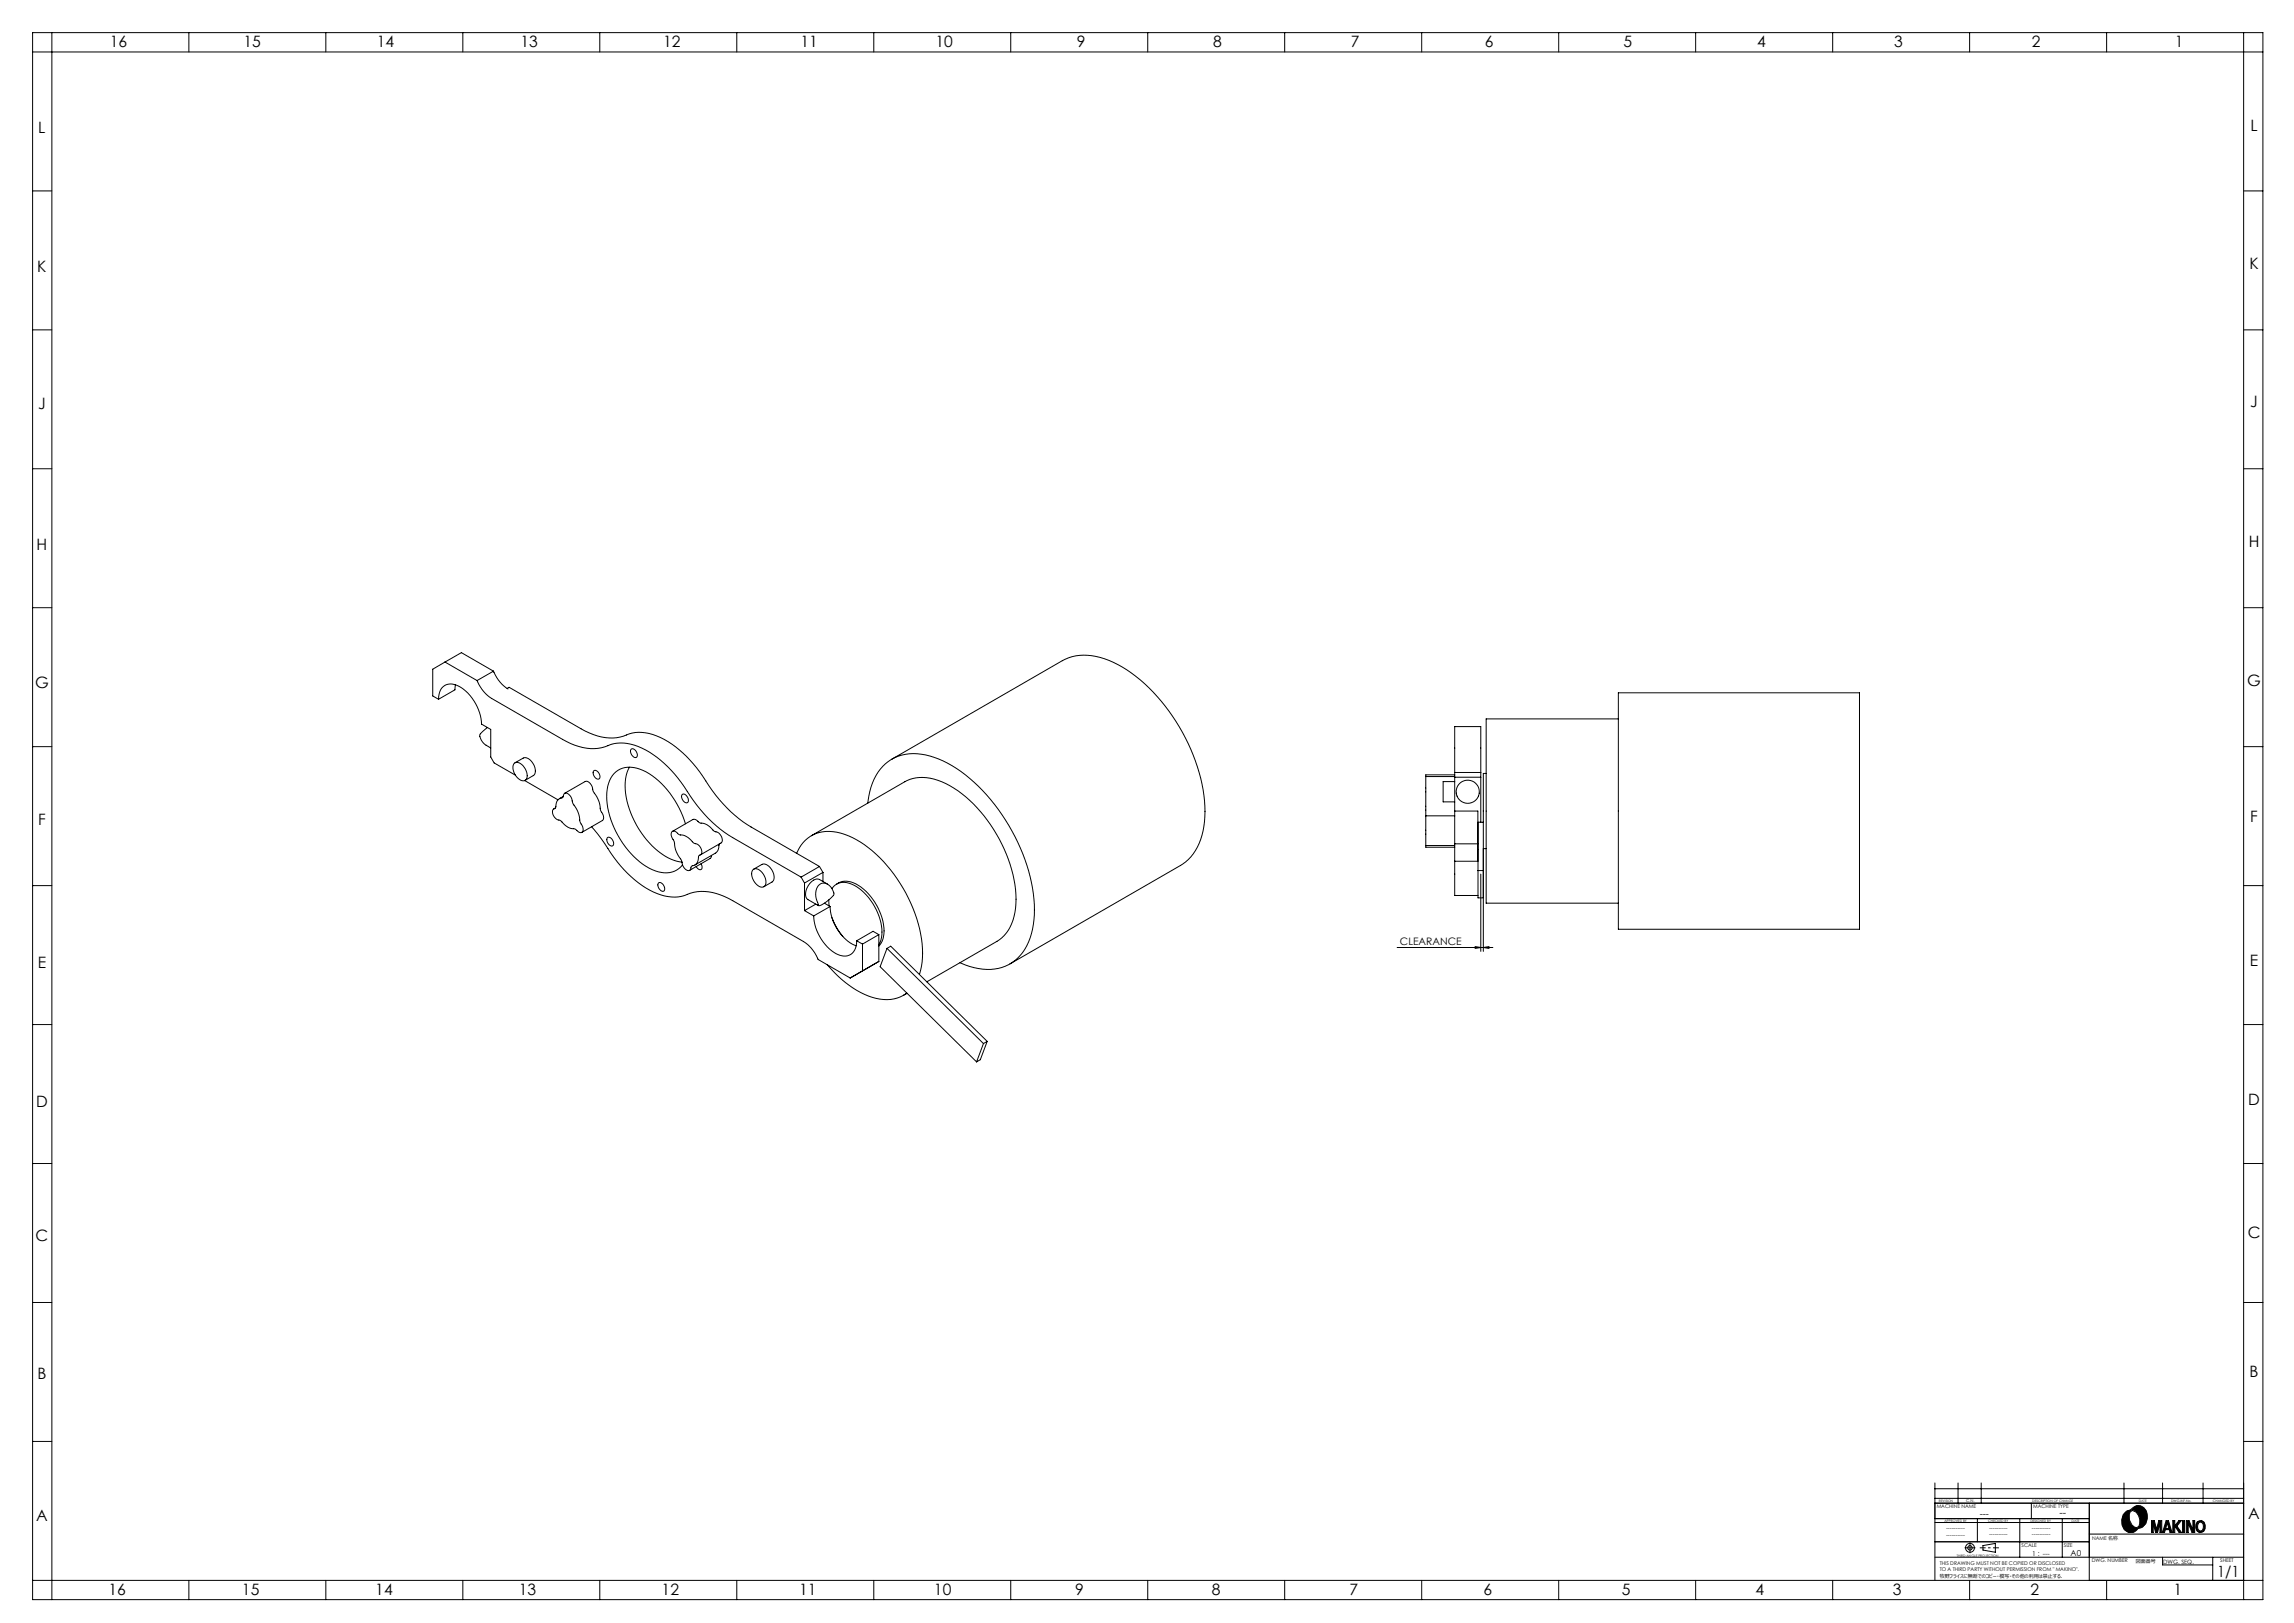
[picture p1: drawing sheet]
<svg xmlns="http://www.w3.org/2000/svg" width="1189mm" height="841mm" viewBox="0 0 1189 841" stroke-linecap="round" stroke-linejoin="round" font-family="sans-serif">
<defs><g id="words">
<g font-size="8.1">
<text x="57" y="24">16</text>
<text x="126" y="24">15</text>
<text x="195" y="24">14</text>
<text x="270" y="24">13</text>
<text x="344" y="24">12</text>
<text x="415" y="24">11</text>
<text x="485" y="24">10</text>
<text x="558" y="24">9</text>
<text x="629" y="24">8</text>
<text x="700" y="24">7</text>
<text x="770" y="24">6</text>
<text x="841" y="24">5</text>
<text x="911" y="24">4</text>
<text x="982" y="24">3</text>
<text x="1053" y="24">2</text>
<text x="1127" y="24">1</text>
<text x="20" y="69">L</text>
<text x="1166" y="68">L</text>
<text x="19" y="141">K</text>
<text x="1166" y="140">K</text>
<text x="20" y="212">J</text>
<text x="1166" y="211">J</text>
<text x="19" y="285">H</text>
<text x="1166" y="284">H</text>
<text x="18" y="357">G</text>
<text x="1165" y="355">G</text>
<text x="20" y="427">F</text>
<text x="1166" y="426">F</text>
<text x="20" y="502">E</text>
<text x="1166" y="501">E</text>
<text x="19" y="574">D</text>
<text x="1165" y="572">D</text>
<text x="1165" y="642">C</text>
<text x="18" y="643">C</text>
<text x="1166" y="713">B</text>
<text x="19" y="715">B</text>
<text x="19" y="788">A</text>
<text x="1165" y="787">A</text>
<text x="56" y="827">16</text>
<text x="125" y="827">15</text>
<text x="195" y="827">14</text>
<text x="269" y="827">13</text>
<text x="343" y="827">12</text>
<text x="414" y="827">11</text>
<text x="484" y="827">10</text>
<text x="557" y="827">9</text>
<text x="628" y="827">8</text>
<text x="699" y="827">7</text>
<text x="769" y="827">6</text>
<text x="841" y="827">5</text>
<text x="910" y="827">4</text>
<text x="981" y="827">3</text>
<text x="1052" y="827">2</text>
<text x="1127" y="827">1</text>
</g>
<text font-size="8" x="1149" y="817">1/1</text>
<g font-size="5.3">
<text x="726" y="490">CLEARANCE</text>
<text x="1067" y="786">--</text>
</g>
<text font-size="4.9" x="1026" y="786">---</text>
<text font-size="4.3" x="1073" y="806">A0</text>
<text font-size="3.6" x="1053" y="806">1 : ---</text>
<text font-size="3.1" x="1121" y="810">DWG. SEQ.</text>
<g font-size="2.9">
<text x="1009" y="796">----------</text>
<text x="1009" y="793">----------</text>
<text x="1031" y="793">----------</text>
<text x="1031" y="796">----------</text>
<text x="1053" y="796">----------</text>
<text x="1053" y="793">----------</text>
</g>
<g font-size="2.7">
<text x="1004" y="781">MACHINE NAME</text>
<text x="1054" y="781">MACHINE TYPE</text>
<text x="1048" y="802">SCALE</text>
<text x="1070" y="802">SIZE</text>
<text x="1084" y="798">NAME 名称</text>
<text x="1084" y="809">DWG. NUMBER</text>
<text x="1151" y="809">SHEET</text>
<text x="1005" y="811">THIS DRAWING MUST NOT BE COPIED OR DISCLOSED</text>
<text x="1005" y="814">TO A THIRD PARTY WITHOUT PERMISSION FROM &quot; MAKINO&quot;.</text>
</g>
<g font-size="2.6">
<text x="1107" y="810">図面番号</text>
<text x="1005" y="818">牧野フライスに無断でのコピー・模写・その他の利用は禁止する.</text>
</g>
<text font-size="2.1" x="1019" y="778">C.N.</text>
<g font-size="1.7">
<text x="1005" y="778">REVISION</text>
<text x="1053" y="778">DESCRIPTION OF CHANGE</text>
<text x="1109" y="778">DATE</text>
<text x="1125" y="778">DWG.INF.No.</text>
<text x="1147" y="778">CHANGED BY</text>
<text x="1008" y="789">APPROVED BY</text>
<text x="1031" y="789">CHECKED BY</text>
<text x="1052" y="789">DESIGNED BY</text>
<text x="1074" y="789">DATE</text>
<text x="1014" y="807">THIRD ANGLE PROJECTION</text>
</g>
</g></defs>
<g fill="none" stroke="#000" stroke-width=".52">
<path d="M17 17h1156v812h-1156zM27 17v812M98 17v10M169 17v10M240 17v10M311 17v10M382 17v10M453 17v10M524 17v10M595 17v10M666 17v10M737 17v10"/>
<path d="M808 17v10M879 17v10M950 17v10M1021 17v10M1092 17v10M1163 17v812M17 27h1156M17 99h10M1163 99h10M17 171h10M1163 171h10M17 243h10"/>
<path d="M1163 243h10M17 315h10M1163 315h10M231 343l-7 4v14l3 1M231 343l16 10M231 343l8-5 17 10M236 355v2l-9 5M247 353a20 20 0 0 0 8 9l37 21a26 26 0 0 0 26 2 32 32 0 0 1 26 11 113 113 0 0 1 17 22 66 66 0 0 0 19 16l35 20M256 348a19 19 0 0 0 7 9M256 348l-9 5M263 357l1-1 37 22a27 27 0 0 0 27 2 32 32 0 0 1 26 10 111 111 0 0 1 17 22 66 66 0 0 0 18 17l36 20M839 359h125v123h-125z"/>
<path d="M227 362a7 7 0 0 1 4-7 7 7 0 0 1 8 1 25 25 0 0 1 11 19l4 3v14l2 3 11 7M253 377l-3 2a3 3 0 0 0 0 6l4 3M839 373h-69v95h69M17 387h10M266 396a5 5 0 0 1 7 4 2.7 2.7 0 0 1-1 4 2.7 2.7 0 0 1-3-1 7 7 0 0 1-3-7zM267 395l4-2a6 6 0 0 1 5 9l-4 2M308 399a2.6 2.6 0 0 1 2 2 2.6 2.6 0 0 1 0 3 3 3 0 0 1-2-5zM326 398a31 31 0 0 0 3 28 37 37 0 0 0 23 21h1M327 388a2.6 2.6 0 0 1 3 2 2.6 2.6 0 0 1 0 3 3 3 0 0 1-3-5zM462 393l89-51a30 30 0 0 1 29 2 94 94 0 0 1 44 79 29 29 0 0 1-12 25l-89 51M1163 387h10M272 404l17 10"/>
<path d="M288 419h-1M289 414l3-1a1.8 1.8 0 0 1 1-2 1.8 1.8 0 0 1 2 1l2 4a24 24 0 0 1 4 11 2.5 2.5 0 0 1 1 2 2.5 2.5 0 0 1-1 2l-2-1a17 17 0 0 1-8-5 5 5 0 0 1-4-6l1-1v-2zM292 413l-2 1M293 411l10-6a5 5 0 0 1 5 5 26 26 0 0 1 4 11l1 2v2l-11 6M354 412a2.6 2.6 0 0 1 2 1 2.6 2.6 0 0 1 0 3 3 3 0 0 1-2-4zM450 416a26 26 0 0 1 17-25 38 38 0 0 1 31 9 96 96 0 0 1 38 74 28 28 0 0 1-15 27 30 30 0 0 1-23-2M739 402v21M739 402h15M754 405h-6v11h6M754 400v-24h14v24M754 402h-15M754 400v46"/>
<path d="M754 403h14M754 400h14M768 400v26M770 401h-1v25M307 428l5 7a68 68 0 0 0 27 27 23 23 0 0 0 21 0 28 28 0 0 1 20 5l36 21a19 19 0 0 1 8 9l17 10 8-5M315 434a2.6 2.6 0 0 1 3 1 2.6 2.6 0 0 1-1 3 3 3 0 0 1-2-4zM348 431a4 4 0 0 1 4 2 14 14 0 0 1 8 4 4 4 0 0 1 3 6h-1a6 6 0 0 1-4 6 1.8 1.8 0 0 1-1 2 1.8 1.8 0 0 1-2-1l-2-3a23 23 0 0 1-4-12l-1-2zM349 431l10-6h2l1 1a14 14 0 0 1 8 5 4 4 0 0 1 4 6l-11 6M355 427a43 43 0 0 0-25-29 12 12 0 0 0-15 11 45 45 0 0 0 25 42 12 12 0 0 0 14-3M373 437v1a4 4 0 0 1-2 4l-11 6M421 433l48-28a25 25 0 0 1 25 3 74 74 0 0 1 33 60 23 23 0 0 1-10 20l-37 21M739 423v15"/>
<path d="M739 438v1h15M739 423h15M739 438h15M754 420h12v45h3M754 437h12M766 426h3M769 440h1M769 426v67M17 459h10M342 457a2.8 2.8 0 0 1 2 2 2.8 2.8 0 0 1 0 3 3 3 0 0 1-2-5zM363 448a1.6 1.6 0 0 1 1 1 1.6 1.6 0 0 1-2 2l-1-2M369 443l-1 2-11 6"/>
<path d="M390 451a4 4 0 0 1 6 3 4 4 0 0 1-1 6 7 7 0 0 1-5-9zM391 450l4-2a6 6 0 0 1 5 9l-4 2M413 442a18 18 0 0 1 25-10 68 68 0 0 1 36 41 49 49 0 0 1 3 32M415 454l2 4M417 458v14M424 459a5 5 0 0 1 6 0 5 5 0 0 1 2 5l-4 4a3 3 0 0 1-4 1v-1a9 9 0 0 1 0-9zM425 449l-10 5M425 449l2 3M427 452l-10 6M427 452v5M429 458l-4-2a7 7 0 0 0-7 8l1 2 5 3M434 458a11 11 0 0 1 14 3 27 27 0 0 1 9 27l-1 2"/>
<path d="M754 446v18h12M754 446h12M766 440h.1M766 451h3M768 453v40M1163 459h10M417 472l5 3M422 475a23 23 0 0 0 15 20 7 7 0 0 0 7-8M423 469l-6 3M427 468l3 2M430 466v3M430 470a24 24 0 0 0 14 20"/>
<path d="M430 470l-8 5M431 460a9 9 0 0 1 13-1 29 29 0 0 1 13 28l-1 3M431 476l2 4 4 5M429 500a44 44 0 0 0 31 18l5-1 5-2M444 487l3 2M456 484v14l-9 5v-14M456 484l-9 5M456 484l-3-1-9 4M460 491l-4 10 50 49M460 491l50 50M460 491l2-1 50 50M724 491h50"/>
<path d="M765 490l3 1h-3M772 490l-3 1h3M470 515l-2 1M17 531h10M512 540l-2 1M512 540l-4 9-2 1M1163 531h10M510 541l-4 9M17 603h10M1163 603h10M17 675h10M1163 675h10"/>
<path d="M17 747h10M1163 747h10M1003 776h160M1003 771h160M1003 768v51M1003 779h160M1015 768v11M1027 768v11M1053 779v8M1083 779v40M1101 768v11M1121 768v11"/>
<path d="M1142 768v11M1003 787h80M1003 799h80M1003 789h80M1025 787v12M1047 787v20M1069 787v20M1083 795h80M1102 783l2-1a5 5 0 0 1 7-1 5 5 0 0 1 2 6 5 5 0 0 1-5 5l-2 2a5 5 0 0 1-6-6v-3zM1104 783h1a6 6 0 0 1 4 8l-2 1a6 6 0 0 1-3-9zM1115 788h2l1 4 1-4h1v6v-5l-2 5h-1l-1-5v5h-1zM1123 788h1l2 6h-1l-1-1h-2v1h-1z"/>
<path d="M1123 789l1 3h-1zM1126 788h1v6h-1zM1129 788h2l-3 3 3 3h-2l-2-3zM1131 788h1v6h-1zM1133 788h2l2 5v-5h1v6h-2l-2-5v5h-1zM1139 788h2a4 4 0 0 1 1 6h-2a4 4 0 0 1-1-6zM1140 789a2.3 2.3 0 0 1 2 2 2.3 2.3 0 0 1-2 2 3 3 0 0 1 0-4zM17 819h1156M98 819v10M169 819v10M240 819v10M311 819v10"/>
<path d="M382 819v10M453 819v10M524 819v10M595 819v10M666 819v10M737 819v10M808 819v10M879 819v10M950 819v10M1003 807h160M1021 819v10M1028 801l6-1v4l-6-1z"/>
<path d="M1092 819v10M1121 807v4h26M1147 807v12"/>
<circle cx="761" cy="410" r="6"/>
<circle cx="1021" cy="802" r="1.2"/>
<circle cx="1021" cy="802" r="2.3"/>
</g>
<path d="M1021 802h3M1021 802v3M1021 802h-3M1021 802v-3" fill="none" stroke="#000" stroke-width=".52" stroke-dasharray="15.2 1.3 1.3 1.3" stroke-linecap="butt"/>
<path d="M1026 802h10" fill="none" stroke="#000" stroke-width=".52" stroke-dasharray="15.2 1.3 1.3 1.3" stroke-dashoffset="12.2" stroke-linecap="butt"/>
<path d="M1104 783a4 4 0 0 1 5 4 2.9 2.9 0 0 1-2 5 6 6 0 0 1-3-9zM1101 784a6 6 0 0 0-1 7 6 6 0 0 0 5 3l3-2a6 6 0 0 0 5-6 6 6 0 0 0-5-6zM1126 788h1v6h-1zM1139 789h2h1v3l-1 1h-1l-1-1zM1139 788l-1 1a2.9 2.9 0 0 0 0 4 2.9 2.9 0 0 0 4 1l1-2a2.8 2.8 0 0 0 0-3 2.8 2.8 0 0 0-4-1zM1123 788l-2 6h1v-1h2l1 1h1l-2-6zM1123 789l1 3h-1zM1115 788v6h1v-5l1 5h1l2-5v5v-6h-1l-1 4-1-4zM1129 788h2l-3 3 3 3h-2l-2-3zM1131 788v6h1v-6zM1133 788h2l2 5v-5h1v6h-2l-2-5v5h-1z" fill-rule="evenodd" fill="#000"/>
<use href="#words"/>
</svg>
